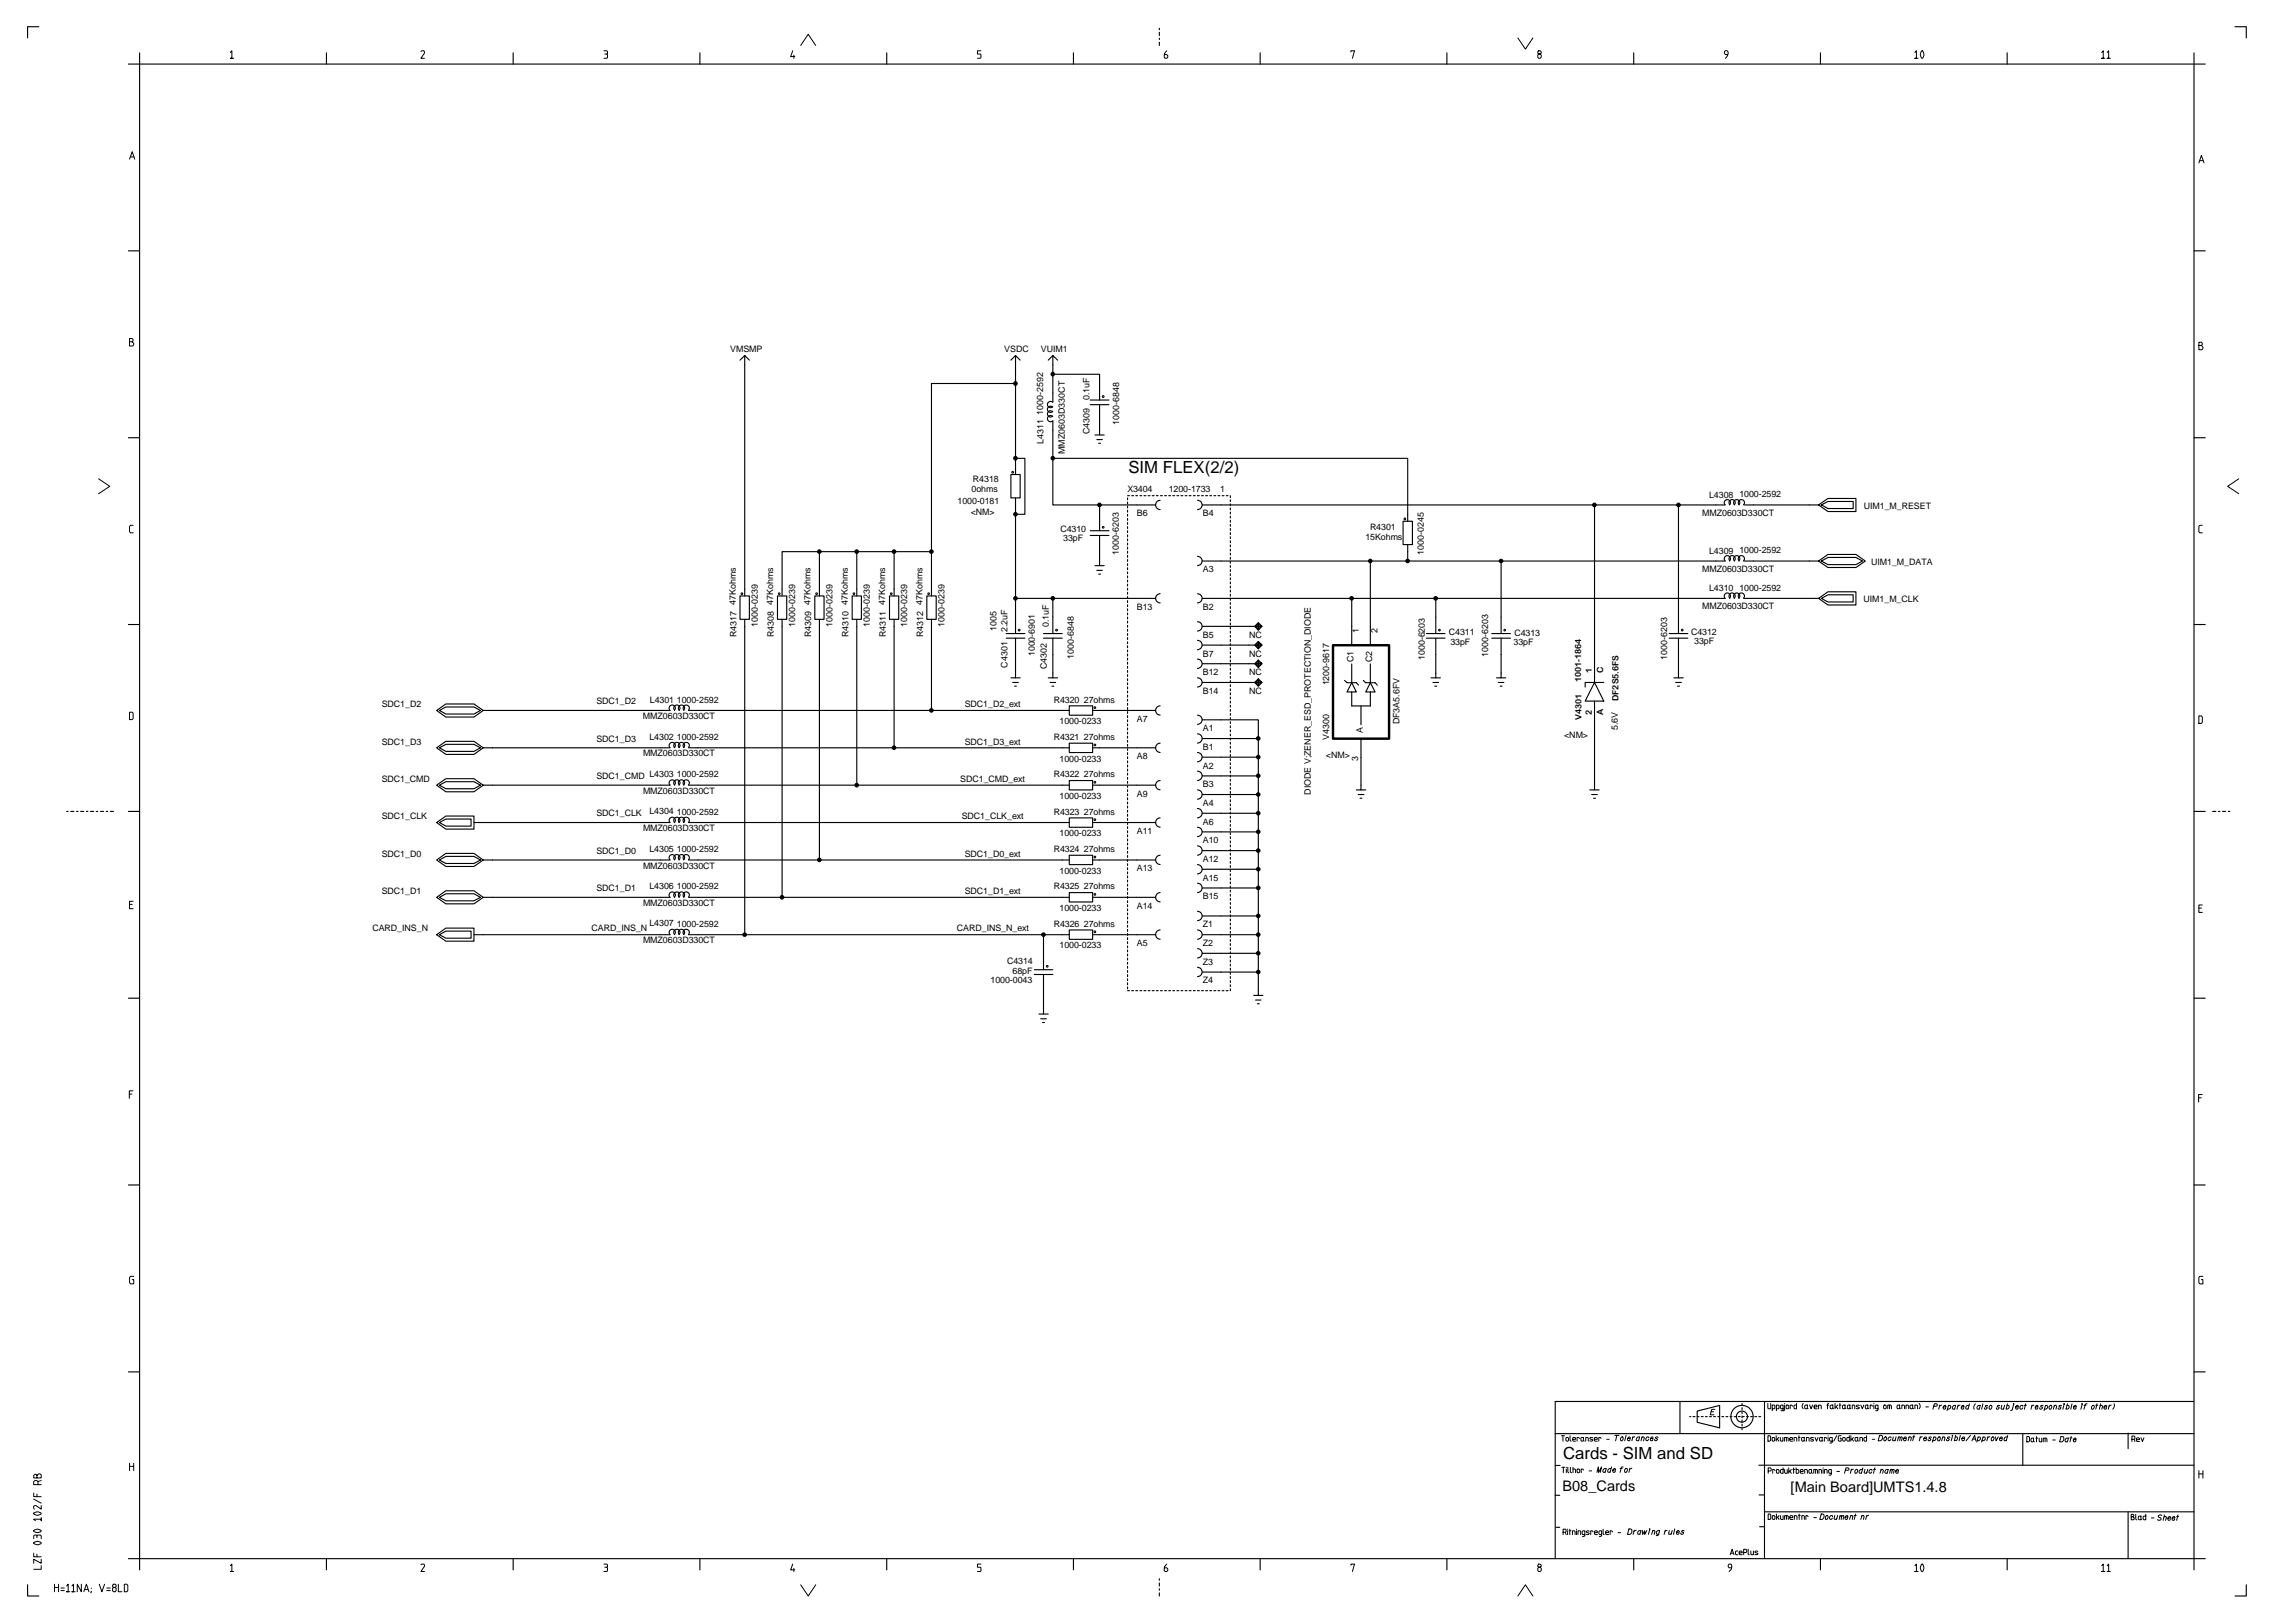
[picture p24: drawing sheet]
<svg xmlns="http://www.w3.org/2000/svg" width="420mm" height="297mm" viewBox="0 0 420 297" stroke-linecap="round" stroke-linejoin="round" font-family="sans-serif">
<defs><g id="words">
<g font-size="3.1">
<text x="206.6" y="86.6">SIM FLEX(2/2)</text>
<text x="286.2" y="267.1">Cards - SIM and SD</text>
</g>
<g font-size="2.7">
<text x="286.1" y="272.8">B08_Cards</text>
<text x="327.8" y="273">[Main Board]UMTS1.4.8</text>
</g>
<g font-size="1.6">
<text x="133.7" y="64.3">VMSMP</text>
<text x="183.9" y="64.5">VSDC</text>
<text x="190.6" y="64.3">VUIM1</text>
<text x="191" y="75.9" transform="rotate(-90 191 75.9)">1000-2592</text>
<text x="199.5" y="73.2" transform="rotate(-90 199.5 73.2)">0.1uF</text>
<text x="204.9" y="77.8" transform="rotate(-90 204.9 77.8)">1000-6848</text>
<text x="191" y="81.3" transform="rotate(-90 191 81.3)">L4311</text>
<text x="194.9" y="83.1" transform="rotate(-90 194.9 83.1)">MMZ0603D330CT</text>
<text x="199.5" y="79.5" transform="rotate(-90 199.5 79.5)">C4309</text>
<text x="178.1" y="88.2">R4318</text>
<text x="175.3" y="92.2">1000-0181</text>
<text x="177.7" y="94.2">&lt;NM&gt;</text>
<text x="177.9" y="90.1">0ohms</text>
<text x="206.4" y="90.1">X3404</text>
<text x="208.1" y="94.5">B6</text>
<text x="214" y="90.1">1200-1733</text>
<text x="220.2" y="94.5">B4</text>
<text x="223.4" y="90">1</text>
<text x="311.6" y="94.4">MMZ0603D330CT</text>
<text x="312.9" y="91.1">L4308</text>
<text x="318.4" y="91">1000-2592</text>
<text x="341.2" y="93.2">UIM1_M_RESET</text>
<text x="194.1" y="97.4">C4310</text>
<text x="194.6" y="99">33pF</text>
<text x="204.9" y="101.5" transform="rotate(-90 204.9 101.5)">1000-6203</text>
<text x="250" y="98.7">15Kohms</text>
<text x="250.8" y="97">R4301</text>
<text x="260.7" y="101.5" transform="rotate(-90 260.7 101.5)">1000-0245</text>
<text x="312.9" y="101.3">L4309</text>
<text x="318.4" y="101.2">1000-2592</text>
<text x="220.2" y="104.8">A3</text>
<text x="311.6" y="104.7">MMZ0603D330CT</text>
<text x="342.6" y="103.4">UIM1_M_DATA</text>
<text x="134.7" y="110.7" transform="rotate(-90 134.7 110.7)">47Kohms</text>
<text x="141.5" y="110.7" transform="rotate(-90 141.5 110.7)">47Kohms</text>
<text x="148.4" y="110.7" transform="rotate(-90 148.4 110.7)">47Kohms</text>
<text x="155.2" y="110.7" transform="rotate(-90 155.2 110.7)">47Kohms</text>
<text x="162.1" y="110.7" transform="rotate(-90 162.1 110.7)">47Kohms</text>
<text x="168.9" y="110.7" transform="rotate(-90 168.9 110.7)">47Kohms</text>
<text x="208.1" y="111.6">B13</text>
<text x="220.2" y="111.6">B2</text>
<text x="311.6" y="111.5">MMZ0603D330CT</text>
<text x="312.9" y="108.2">L4310</text>
<text x="318.4" y="108.1">1000-2592</text>
<text x="341.2" y="110.2">UIM1_M_CLK</text>
<text x="134.8" y="116.7" transform="rotate(-90 134.8 116.7)">R4317</text>
<text x="138.7" y="114.8" transform="rotate(-90 138.7 114.8)">1000-0239</text>
<text x="141.7" y="116.7" transform="rotate(-90 141.7 116.7)">R4308</text>
<text x="145.6" y="114.8" transform="rotate(-90 145.6 114.8)">1000-0239</text>
<text x="148.5" y="116.7" transform="rotate(-90 148.5 116.7)">R4309</text>
<text x="152.4" y="114.8" transform="rotate(-90 152.4 114.8)">1000-0239</text>
<text x="155.4" y="116.7" transform="rotate(-90 155.4 116.7)">R4310</text>
<text x="159.2" y="114.8" transform="rotate(-90 159.2 114.8)">1000-0239</text>
<text x="162.2" y="116.7" transform="rotate(-90 162.2 116.7)">R4311</text>
<text x="166.1" y="114.8" transform="rotate(-90 166.1 114.8)">1000-0239</text>
<text x="169" y="116.7" transform="rotate(-90 169 116.7)">R4312</text>
<text x="172.9" y="114.8" transform="rotate(-90 172.9 114.8)">1000-0239</text>
<text x="182.4" y="115.5" transform="rotate(-90 182.4 115.5)">1005</text>
<text x="184.5" y="115.7" transform="rotate(-90 184.5 115.7)">2.2uF</text>
<text x="192" y="114.8" transform="rotate(-90 192 114.8)">0.1uF</text>
<text x="220.2" y="116.7">B5</text>
<text x="228.7" y="116.8">NC</text>
<text x="248.8" y="115.8" transform="rotate(-90 248.8 115.8)">1</text>
<text x="252.2" y="115.8" transform="rotate(-90 252.2 115.8)">2</text>
<text x="265.2" y="116.3">C4311</text>
<text x="265.5" y="118">33pF</text>
<text x="277.1" y="118.1">33pF</text>
<text x="277.3" y="116.4">C4313</text>
<text x="309.6" y="116.2">C4312</text>
<text x="310.2" y="117.9">33pF</text>
<text x="184.5" y="122.2" transform="rotate(-90 184.5 122.2)">C4301</text>
<text x="189.4" y="120.1" transform="rotate(-90 189.4 120.1)">1000-6901</text>
<text x="191.6" y="122.5" transform="rotate(-90 191.6 122.5)">C4302</text>
<text x="196.6" y="120.6" transform="rotate(-90 196.6 120.6)">1000-6848</text>
<text x="220.2" y="120.2">B7</text>
<text x="220.2" y="123.6">B12</text>
<text x="228.7" y="120.2">NC</text>
<text x="228.7" y="123.6">NC</text>
<text x="243.4" y="125.5" transform="rotate(-90 243.4 125.5)">1200-9617</text>
<text x="247.8" y="121.2" transform="rotate(-90 247.8 121.2)">C1</text>
<text x="251.2" y="121.2" transform="rotate(-90 251.2 121.2)">C2</text>
<text x="260.8" y="120.9" transform="rotate(-90 260.8 120.9)">1000-6203</text>
<text x="272.4" y="120.2" transform="rotate(-90 272.4 120.2)">1000-6203</text>
<text x="289.5" y="124.9" transform="rotate(-90 289.5 124.9)">1001-1864</text>
<text x="291.4" y="123.2" transform="rotate(-90 291.4 123.2)">1</text>
<text x="293.5" y="123.2" transform="rotate(-90 293.5 123.2)">C</text>
<text x="305.2" y="120.7" transform="rotate(-90 305.2 120.7)">1000-6203</text>
<text x="69.9" y="129.5">SDC1_D2</text>
<text x="109.2" y="128.9">SDC1_D2</text>
<text x="117.7" y="131.6">MMZ0603D330CT</text>
<text x="119" y="128.6">L4301</text>
<text x="123.9" y="128.6">1000-2592</text>
<text x="176.6" y="129.5">SDC1_D2_ext</text>
<text x="192.9" y="128.6">R4320</text>
<text x="198.4" y="128.6">27ohms</text>
<text x="220.2" y="127">B14</text>
<text x="228.7" y="127">NC</text>
<text x="289.5" y="131.7" transform="rotate(-90 289.5 131.7)">V4301</text>
<text x="291.4" y="130.9" transform="rotate(-90 291.4 130.9)">2</text>
<text x="293.5" y="130.9" transform="rotate(-90 293.5 130.9)">A</text>
<text x="296.3" y="128.3" transform="rotate(-90 296.3 128.3)">DF2S5.6FS</text>
<text x="69.9" y="136.3">SDC1_D3</text>
<text x="109.2" y="135.7">SDC1_D3</text>
<text x="118.9" y="135.4">L4302</text>
<text x="123.9" y="135.4">1000-2592</text>
<text x="176.6" y="136.3">SDC1_D3_ext</text>
<text x="192.9" y="135.4">R4321 27ohms</text>
<text x="194" y="132.6">1000-0233</text>
<text x="208.1" y="132.1">A7</text>
<text x="220.2" y="133.8">A1</text>
<text x="220.2" y="137.2">B1</text>
<text x="243.3" y="135.4" transform="rotate(-90 243.3 135.4)">V4300</text>
<text x="249.5" y="134.2" transform="rotate(-90 249.5 134.2)">A</text>
<text x="256.2" y="132.6" transform="rotate(-90 256.2 132.6)">DF3A5.6FV</text>
<text x="286.4" y="135.1">&lt;NM&gt;</text>
<text x="296.2" y="133.6" transform="rotate(-90 296.2 133.6)">5.6V</text>
<text x="69.9" y="143.1">SDC1_CMD</text>
<text x="109.2" y="142.6">SDC1_CMD L4303</text>
<text x="117.7" y="138.5">MMZ0603D330CT</text>
<text x="123.9" y="142.3">1000-2592</text>
<text x="175.8" y="143.1">SDC1_CMD_ext</text>
<text x="192.9" y="142.3">R4322</text>
<text x="194" y="139.4">1000-0233</text>
<text x="198.4" y="142.3">27ohms</text>
<text x="208.1" y="139">A8</text>
<text x="220.2" y="140.7">A2</text>
<text x="242.7" y="138.6">&lt;NM&gt;</text>
<text x="248.7" y="139.3" transform="rotate(-90 248.7 139.3)">3</text>
<text x="69.9" y="150">SDC1_CLK</text>
<text x="109.2" y="149.4">SDC1_CLK</text>
<text x="117.7" y="145.3">MMZ0603D330CT</text>
<text x="118.9" y="149.1">L4304</text>
<text x="123.9" y="149.1">1000-2592</text>
<text x="176.1" y="150">SDC1_CLK_ext</text>
<text x="192.9" y="149.1">R4323 27ohms</text>
<text x="194" y="146.2">1000-0233</text>
<text x="208.1" y="145.8">A9</text>
<text x="220.2" y="147.5">A4</text>
<text x="220.2" y="144.1">B3</text>
<text x="240" y="145.5" transform="rotate(-90 240 145.5)">DIODE V;ZENER_ESD_PROTECTION_DIODE</text>
<text x="117.7" y="152.1">MMZ0603D330CT</text>
<text x="118.9" y="155.9">L4305</text>
<text x="123.9" y="156">1000-2592</text>
<text x="192.9" y="156">R4324</text>
<text x="194" y="153.1">1000-0233</text>
<text x="198.4" y="156">27ohms</text>
<text x="208.1" y="152.6">A11</text>
<text x="220.2" y="150.9">A6</text>
<text x="220.2" y="154.3">A10</text>
<text x="69.9" y="156.8">SDC1_D0</text>
<text x="109.2" y="156.2">SDC1_D0</text>
<text x="117.7" y="159">MMZ0603D330CT</text>
<text x="176.6" y="156.8">SDC1_D0_ext</text>
<text x="194" y="159.9">1000-0233</text>
<text x="208.1" y="159.5">A13</text>
<text x="220.2" y="157.8">A12</text>
<text x="220.2" y="161.2">A15</text>
<text x="69.9" y="163.6">SDC1_D1</text>
<text x="109.2" y="163.1">SDC1_D1</text>
<text x="117.7" y="165.8">MMZ0603D330CT</text>
<text x="118.9" y="162.7">L4306</text>
<text x="123.9" y="162.8">1000-2592</text>
<text x="176.6" y="163.6">SDC1_D1_ext</text>
<text x="192.9" y="162.8">R4325 27ohms</text>
<text x="194" y="166.8">1000-0233</text>
<text x="208.1" y="166.3">A14</text>
<text x="220.2" y="164.6">B15</text>
<text x="68.2" y="170.5">CARD_INS_N</text>
<text x="108.3" y="170.5">CARD_INS_N</text>
<text x="117.7" y="172.6">MMZ0603D330CT</text>
<text x="118.9" y="169.6">L4307</text>
<text x="123.9" y="169.6">1000-2592</text>
<text x="175.2" y="170.5">CARD_INS_N_ext</text>
<text x="192.9" y="169.6">R4326</text>
<text x="194" y="173.6">1000-0233</text>
<text x="198.4" y="169.6">27ohms</text>
<text x="208.1" y="173.1">A5</text>
<text x="220.2" y="169.7">Z1</text>
<text x="220.2" y="173.1">Z2</text>
<text x="181.3" y="180">1000-0043</text>
<text x="184.4" y="176.4">C4314</text>
<text x="185.4" y="178.2">68pF</text>
<text x="220.2" y="176.6">Z3</text>
<text x="220.2" y="180">Z4</text>
</g>
</g></defs>
<g fill="none" stroke="#000" stroke-width=".2">
<path d="M7.1 4.9h-2.1v2M23.5 11.7h380.2M25.6 9.7v277.6M59.8 9.7v2M93.9 9.7v2M128.1 9.7v2M162.3 9.7v2M196.5 9.7v2M212.2 5.2v.2M212.2 5.9v.6M212.2 7v.2M212.2 7.7v.6"/>
<path d="M230.7 9.7v2M264.9 9.7v2M299.1 9.7v2M333.3 9.7v2M367.5 9.7v2M401.7 9.7v277.6M409.2 4.9h2v2M23.5 45.9h2.1M401.7 45.9h2M136.3 65.1l-.8 .8M137.2 65.9l-.9-.8v44M185.9 65.1l-.8 .8"/>
<path d="M185.9 70.2h-15.4v38.9M186.8 65.9l-.9-.8v21.7M192.7 76.2a.57 .57 0 0 0-.8 .1 .57 .57 0 0 0 0 .8 .57 .57 0 0 0 .9-.1v15.4h18.8M192.7 75.3a.57 .57 0 0 0-.8 .1 .57 .57 0 0 0 0 .8 .57 .57 0 0 0 .8 0M192.8 68.5h8.5v4.7M192.8 65.1l-.9 .8M193.6 65.9l-.8-.8v8.5a.58 .58 0 0 0-.9 0 .58 .58 0 0 0 0 .8 .58 .58 0 0 0 .8 0 .58 .58 0 0 0-.8 .1 .58 .58 0 0 0 0 .8 .58 .58 0 0 0 .8 0M199.6 73.2h3.4M199.6 74.1h3.4M201.3 74.1v5.5h-.8M201.3 79.6h.9M23.5 80.1h2.1"/>
<path d="M185.1 86.8h1.7v4.3h-1.7zM185.9 83.9h1.7v10.2h-1.7M185.9 91.1v24.9M192.8 83.9h64.9v11.5M199.6 97.1h3.4M199.6 98h3.4M200.8 80.5h1M201.1 81.1h.4M201.3 98v5.5h-.8M201.3 92.4v4.7M206.4 90.7h.4M206.4 91.1v.4"/>
<path d="M206.4 91.9v.3M206.4 92.6v.4M206.4 93.4v.3M206.4 94.1v.4M206.4 94.9v.3M206.4 95.6v.4M206.4 96.4v.3M206.4 97.1v.4M206.4 97.9v.3M206.4 98.6v.4M206.4 99.4v.3M207.2 90.7h.3"/>
<path d="M207.9 90.7h.4M208.7 90.7h.3M209.4 90.7h.4M210.2 90.7h.3M210.9 90.7h.4M211.7 90.7h.3M212.4 91.6a.85 .85 0 0 0-.8 .8 .85 .85 0 0 0 .8 .9M212.5 90.7h.3M213.2 90.7h.3M214 90.7h.3M214.7 90.7h.3M215.5 90.7h.3"/>
<path d="M216.2 90.7h.3M217 90.7h.3M217.7 90.7h.3M218.5 90.7h.3M219.2 90.7h.4M219.2 91.6a.85 .85 0 0 1 .9 .8 .85 .85 0 0 1-.9 .9M220 90.7h.3M220.1 92.4h95.7M220.7 90.7h.4M221.5 90.7h.3M222.2 90.7h.4M223 90.7h.3"/>
<path d="M223.7 90.7h.4M224.5 90.7h.3M225.2 90.7v.4M225.2 91.5v.3M225.2 92.2v.4M225.2 93v.3M225.2 93.7v.4M225.2 94.5v.3M225.2 95.2v.4M225.2 96v.3M225.2 96.7v.4M225.2 97.5v.3"/>
<path d="M225.2 98.2v.4M225.2 99v.3M225.2 99.7v.4M256.9 95.4h1.7v4.3h-1.7zM257.7 99.7v3M291.9 92.4v32.5M307.3 92.4v23.6M316.6 92.4a.56 .56 0 0 0 0-.8 .56 .56 0 0 0-.8 0 .56 .56 0 0 0 0 .8M317.5 92.4a.56 .56 0 0 0 0-.8 .56 .56 0 0 0-.8 0 .56 .56 0 0 0 0 .8M318.4 92.4a.56 .56 0 0 0-.1-.8 .56 .56 0 0 0-.8 0 .56 .56 0 0 0 0 .8M319.2 92.4a.56 .56 0 0 0 0-.8 .56 .56 0 0 0-.8 0 .56 .56 0 0 0 0 .8M319.3 92.4h13.6"/>
<path d="M332.9 92.4l1.8-1.2h5.1v2.4h-5.1zM333.4 92.4l1.3-.6h4.6v1.3h-4.6zM401.7 80.1h2M23.5 114.3h2.1M135.5 109.1h1.7v4.2h-1.7zM136.3 113.3v57.8M142.3 109.1h1.7v4.2h-1.7zM143.2 113.3v50.9M149.2 109.1h1.7v4.2h-1.7zM150 101v8.1M150 113.3v44.1M156 109.1h1.7v4.2h-1.7z"/>
<path d="M156.9 101v8.1M156.9 113.3v30.4M162.8 109.1h1.7v4.2h-1.7zM163.7 101v8.1M163.7 113.3v23.6M169.7 109.1h1.7v4.2h-1.7zM170.5 101h-27.3v8.1M170.5 113.3v16.7M184.2 116h3.4M184.2 116.8h3.4M185.9 116.8v7.3h-.8M185.9 109.5h25.7"/>
<path d="M191 116h3.5M191 116.8h3.5M192.8 116.8v7.3h-.9M192.8 109.5v6.5M200.8 104.4h1M201.1 105.1h.4M201.3 103.5h.9M206.4 100.1v.4M206.4 100.9v.3M206.4 101.6v.4M206.4 102.4v.3M206.4 103.2v.3"/>
<path d="M206.4 103.9v.3M206.4 104.7v.3M206.4 105.4v.3M206.4 106.2v.3M206.4 106.9v.4M206.4 107.7v.3M206.4 108.4v.4M206.4 109.2v.3M206.4 109.9v.4M206.4 110.7v.3M206.4 111.4v.4M206.4 112.2v.3"/>
<path d="M206.4 112.9v.4M206.4 113.7v.3M206.4 114.4v.4M206.4 115.2v.3M206.4 116v.3M206.4 116.7v.3M206.4 117.5v.3M206.4 118.2v.3M206.4 119v.3M206.4 119.7v.4M212.4 108.7a.84 .84 0 0 0-.8 .8 .84 .84 0 0 0 .8 .8M219.2 101.8a.84 .84 0 0 1 .9 .9 .84 .84 0 0 1-.9 .8"/>
<path d="M219.2 108.7a.84 .84 0 0 1 .9 .8 .84 .84 0 0 1-.9 .8M219.2 113.8a.85 .85 0 0 1 .9 .8 .85 .85 0 0 1-.9 .9M219.2 117.2a.85 .85 0 0 1 .9 .8 .85 .85 0 0 1-.9 .9M220.1 109.5h95.7M220.1 114.6h10.9M220.1 118.1h10.9M220.1 102.7h95.7M225.2 100.5v.3M225.2 101.2v.4M225.2 102v.3M225.2 102.7v.4M225.2 103.5v.3"/>
<path d="M225.2 104.2v.4M225.2 105v.3M225.2 105.7v.4M225.2 106.5v.3M225.2 107.3v.3M225.2 108v.4M225.2 108.8v.3M225.2 109.5v.4M225.2 110.3v.3M225.2 111v.4M225.2 111.8v.3M225.2 112.5v.4"/>
<path d="M225.2 113.3v.3M225.2 114v.4M225.2 114.8v.3M225.2 115.5v.4M225.2 116.3v.3M225.2 117v.4M225.2 117.8v.3M225.2 118.5v.4M225.2 119.3v.3M229.9 114.6l.5-.5 .5 .5-.5 .6zM229.9 118.1l.5-.5 .5 .5-.5 .5zM230.2 114.6l.2-.1 .1 .1-.1 .2z"/>
<path d="M230.2 118.1l.2-.2 .1 .2-.1 .1zM230.4 114v1.3M230.4 117.4v1.3M230.4 114l.6 .6-.6 .7-.7-.7zM230.4 117.4l.6 .7-.6 .6-.7-.6zM247.5 109.5v8.6M250.9 102.7v15.4M261.1 116h3.5M261.1 116.8h3.5M262.9 116.8v7.3h-.9M262.9 109.5v6.5M273.1 116h3.4"/>
<path d="M273.1 116.8h3.4M274.8 116.8v7.3h-.8M274.8 102.7v13.3M305.6 116h3.4M305.6 116.8h3.4M307.3 116.8v7.3h-.9M316.6 102.6a.57 .57 0 0 0 0-.8 .57 .57 0 0 0-.8 .1 .57 .57 0 0 0 0 .8M316.6 109.5a.57 .57 0 0 0 0-.8 .57 .57 0 0 0-.8 0 .57 .57 0 0 0 0 .8M317.5 102.6a.57 .57 0 0 0 0-.8 .57 .57 0 0 0-.8 .1 .57 .57 0 0 0 0 .8M317.5 109.5a.57 .57 0 0 0 0-.8 .57 .57 0 0 0-.8 0 .57 .57 0 0 0 0 .8M319.2 102.6a.57 .57 0 0 0 0-.8 .57 .57 0 0 0-.8 .1 .57 .57 0 0 0 0 .8 .58 .58 0 0 0 0-.9 .58 .58 0 0 0-.9 0 .58 .58 0 0 0 0 .9M319.2 109.5a.57 .57 0 0 0 0-.8 .57 .57 0 0 0-.8 0 .57 .57 0 0 0 0 .8 .58 .58 0 0 0 0-.8 .58 .58 0 0 0-.9 0 .58 .58 0 0 0 0 .8"/>
<path d="M319.3 109.5h13.6M319.3 102.7h13.6M332.9 102.7l1.8-1.2h5.1l1.7 1.2-1.7 1.2h-5.1zM332.9 109.5l1.8-1.2h5.1v2.4h-5.1zM333.4 102.7l1.3-.7h5.1l1.2 .7-1.2 .6h-5.1zM333.4 109.5l1.3-.6h4.6v1.3h-4.6zM401.7 114.3h2M79.9 130l1.7-1.2h5.2l1.7 1.2-1.7 1.2h-5.2zM79.9 136.9l1.7-1.2h5.2l1.7 1.2-1.7 1.2h-5.2zM80.4 130l1.2-.6h5.2l1.2 .6-1.2 .7h-5.2zM80.4 136.9l1.2-.7h5.2l1.2 .7-1.2 .6h-5.2zM88.5 130h34.2"/>
<path d="M123.5 136.8a.57 .57 0 0 0-.1-.8 .57 .57 0 0 0-.8 0 .57 .57 0 0 0 0 .8l-34.1 .1M124.3 130a.57 .57 0 0 0 0-.8 .57 .57 0 0 0-.8 0 .57 .57 0 0 0 0 .8 .58 .58 0 0 0 0-.8 .58 .58 0 0 0-.8 0 .58 .58 0 0 0-.1 .8M124.3 136.8a.57 .57 0 0 0 0-.8 .57 .57 0 0 0-.8 0 .57 .57 0 0 0 0 .8M125.2 130a.57 .57 0 0 0-.1-.8 .57 .57 0 0 0-.8 0 .57 .57 0 0 0 0 .8M125.2 136.8a.57 .57 0 0 0-.1-.8 .57 .57 0 0 0-.8 0 .57 .57 0 0 0 0 .8M126 130a.57 .57 0 0 0 0-.8 .57 .57 0 0 0-.8 0 .57 .57 0 0 0 0 .8M126 136.8a.57 .57 0 0 0 0-.8 .57 .57 0 0 0-.8 0 .57 .57 0 0 0 0 .8M126.1 130h69.7M126.1 136.9h69.7M185.4 124.9h1M185.7 125.6h.4M185.9 124.1h.9"/>
<path d="M192.2 124.9h1.1M192.6 125.6h.3M192.8 124.1h.8M195.8 129.2h4.2v1.7h-4.2zM195.8 136h4.2v1.7h-4.2zM200 130h11.6M200 136.9h11.6M206.4 120.5v.3M206.4 121.2v.4M206.4 122v.3M206.4 122.7v.4M206.4 123.5v.3"/>
<path d="M206.4 124.2v.4M206.4 125v.3M206.4 125.7v.4M206.4 126.5v.3M206.4 127.2v.4M206.4 128v.3M206.4 128.7v.4M206.4 129.5v.3M206.4 130.2v.4M206.4 131v.3M206.4 131.7v.4M206.4 132.5v.3"/>
<path d="M206.4 133.2v.4M206.4 134v.3M206.4 134.7v.4M206.4 135.5v.3M206.4 136.2v.4M206.4 137v.4M206.4 137.8v.3M206.4 138.5v.4M206.4 139.3v.3M212.4 129.2a.85 .85 0 0 0-.8 .8 .85 .85 0 0 0 .8 .9M212.4 136a.85 .85 0 0 0-.8 .9 .85 .85 0 0 0 .8 .8M219.2 130.9a.84 .84 0 0 1 .9 .8 .84 .84 0 0 1-.9 .9"/>
<path d="M219.2 137.7a.84 .84 0 0 1 .9 .9 .84 .84 0 0 1-.9 .8M219.2 134.3a.85 .85 0 0 1 .9 .8 .85 .85 0 0 1-.9 .9M219.2 120.6a.85 .85 0 0 1 .9 .9 .85 .85 0 0 1-.9 .8M219.2 124.1a.84 .84 0 0 1 .9 .8 .84 .84 0 0 1-.9 .8M220.1 131.7h10.3v50.5h-.9M220.1 135.2h10.3M220.1 138.6h10.3M220.1 121.5h10.9M220.1 124.9h10.9M225.2 120.1v.3M225.2 120.8v.3M225.2 121.6v.3"/>
<path d="M225.2 122.3v.3M225.2 123.1v.3M225.2 123.8v.3M225.2 124.6v.3M225.2 125.3v.3M225.2 126.1v.3M225.2 126.8v.4M225.2 127.6v.3M225.2 128.3v.4M225.2 129.1v.3M225.2 129.8v.4M225.2 130.6v.3"/>
<path d="M225.2 131.3v.4M225.2 132.1v.3M225.2 132.8v.4M225.2 133.6v.3M225.2 134.3v.4M225.2 135.1v.3M225.2 135.8v.4M225.2 136.6v.3M225.2 137.4v.3M225.2 138.1v.4M225.2 138.9v.3M225.2 139.6v.4"/>
<path d="M229.9 121.5l.5-.5 .5 .5-.5 .5zM229.9 124.9l.5-.5 .5 .5-.5 .5zM230.2 121.5l.2-.2 .1 .2-.1 .1zM230.2 124.9l.2-.2 .1 .2-.1 .2zM230.4 120.8v1.4M230.4 124.2v1.4M230.4 120.8l.6 .7-.6 .7-.7-.7zM230.4 124.2l.6 .7-.6 .7-.7-.7zM246.2 124.5l.4 .4h1.7l.4 .5M247.5 124.9l.8 1.7h-1.7zM247.5 121.5v3.4M247.5 126.6v2.6h3.4v-2.6"/>
<path d="M249.2 135.2v9.4h-.9M249.2 129.2v3.4M249.6 124.5l.4 .4h1.7l.4 .5M250.9 124.9l.8 1.7h-1.7zM250.9 121.5v3.4M262.3 124.9h1.1M262.7 125.6h.3M262.9 124.1h.8M274.3 124.9h1M274.6 125.6h.4M274.8 124.1h.9M291.9 124.9l1.7 3.4h-3.4z"/>
<path d="M291.9 128.3v16.3h-.8M293.6 124.9h-3.4v.9M306.8 124.9h1M307.1 125.6h.4M307.3 124.1h.9M12.2 148.5h.3M12.9 148.5h.6M14 148.5h.3M14.8 148.5h.5M15.8 148.5h.3M16.6 148.5h.6M17.6 148.5h.3"/>
<path d="M18.4 148.5h.6M19.4 148.5h.3M20.2 148.5h.6M23.5 148.5h2.1M79.9 150.5l1.7-1.1h5.2v2.3h-5.2zM79.9 143.7l1.7-1.2h5.2l1.7 1.2-1.7 1.2h-5.2zM79.9 157.4l1.7-1.2h5.2l1.7 1.2-1.7 1.2h-5.2zM80.4 150.5l1.2-.6h4.6v1.3h-4.6zM80.4 143.7l1.2-.6h5.2l1.2 .6-1.2 .7h-5.2zM80.4 157.4l1.2-.7h5.2l1.2 .7-1.2 .6h-5.2zM88.5 143.7h34.2M88.5 157.4h34.2"/>
<path d="M124.3 143.7a.56 .56 0 0 0 0-.8 .56 .56 0 0 0-.8 0 .56 .56 0 0 0 0 .8 .57 .57 0 0 0 0-.8 .57 .57 0 0 0-.8 0 .57 .57 0 0 0-.1 .8M124.3 150.5a.57 .57 0 0 0 0-.8 .57 .57 0 0 0-.8 0 .57 .57 0 0 0 0 .8 .58 .58 0 0 0 0-.8 .58 .58 0 0 0-.8 0 .58 .58 0 0 0-.1 .8h-35.8M124.3 157.4a.57 .57 0 0 0 0-.8 .57 .57 0 0 0-.8 0 .57 .57 0 0 0 0 .8 .58 .58 0 0 0 0-.8 .58 .58 0 0 0-.8 0 .58 .58 0 0 0-.1 .8M125.2 143.7a.56 .56 0 0 0-.1-.8 .56 .56 0 0 0-.8 0 .56 .56 0 0 0 0 .8M125.2 150.5a.57 .57 0 0 0-.1-.8 .57 .57 0 0 0-.8 0 .57 .57 0 0 0 0 .8M125.2 157.4a.57 .57 0 0 0-.1-.8 .57 .57 0 0 0-.8 0 .57 .57 0 0 0 0 .8M126 143.7a.56 .56 0 0 0 0-.8 .56 .56 0 0 0-.8 0 .56 .56 0 0 0 0 .8M126 150.5a.57 .57 0 0 0 0-.8 .57 .57 0 0 0-.8 0 .57 .57 0 0 0 0 .8M126 157.4a.57 .57 0 0 0 0-.8 .57 .57 0 0 0-.8 0 .57 .57 0 0 0 0 .8M126.1 143.7h69.7M126.1 150.5h69.7M126.1 157.4h69.7"/>
<path d="M195.8 142.9h4.2v1.7h-4.2zM195.8 149.7h4.2v1.7h-4.2zM195.8 156.5h4.2v1.7h-4.2zM200 143.7h11.6M200 150.5h11.6M200 157.4h11.6M206.4 140v.4M206.4 140.8v.3M206.4 141.5v.4M206.4 142.3v.3M206.4 143v.4M206.4 143.8v.3"/>
<path d="M206.4 144.5v.4M206.4 145.3v.3M206.4 146v.4M206.4 146.8v.3M206.4 147.5v.4M206.4 148.3v.3M206.4 149v.4M206.4 149.8v.3M206.4 150.5v.4M206.4 151.3v.3M206.4 152.1v.3M206.4 152.8v.3"/>
<path d="M206.4 153.6v.3M206.4 154.3v.3M206.4 155.1v.3M206.4 155.8v.3M206.4 156.6v.3M206.4 157.3v.3M206.4 158.1v.3M206.4 158.8v.4M206.4 159.6v.3M212.4 142.9a.85 .85 0 0 0-.8 .8 .85 .85 0 0 0 .8 .8M212.4 149.7a.85 .85 0 0 0-.8 .8 .85 .85 0 0 0 .8 .9M212.4 156.5a.85 .85 0 0 0-.8 .9 .85 .85 0 0 0 .8 .8"/>
<path d="M219.2 144.6a.85 .85 0 0 1 .9 .8 .85 .85 0 0 1-.9 .9M219.2 148a.85 .85 0 0 1 .9 .8 .85 .85 0 0 1-.9 .9M219.2 151.4a.85 .85 0 0 1 .9 .9 .85 .85 0 0 1-.9 .8M219.2 154.8a.85 .85 0 0 1 .9 .9 .85 .85 0 0 1-.9 .8M219.2 158.2a.85 .85 0 0 1 .9 .9 .85 .85 0 0 1-.9 .8M219.2 141.1a.85 .85 0 0 1 .9 .9 .85 .85 0 0 1-.9 .8M220.1 142h10.3M220.1 145.4h10.3M220.1 148.8h10.3M220.1 152.3h10.3M220.1 155.7h10.3M220.1 159.1h10.3"/>
<path d="M225.2 140.4v.3M225.2 141.1v.4M225.2 141.9v.3M225.2 142.6v.4M225.2 143.4v.3M225.2 144.1v.4M225.2 144.9v.3M225.2 145.6v.4M225.2 146.4v.3M225.2 147.1v.4M225.2 147.9v.3M225.2 148.6v.4"/>
<path d="M225.2 149.4v.3M225.2 150.1v.4M225.2 150.9v.3M225.2 151.6v.4M225.2 152.4v.3M225.2 153.1v.4M225.2 153.9v.3M225.2 154.6v.4M225.2 155.4v.3M225.2 156.1v.4M225.2 156.9v.3M225.2 157.6v.4"/>
<path d="M225.2 158.4v.3M225.2 159.2v.3M225.2 159.9v.4M248.7 145.4h1M249 146.1h.3M249.2 144.6h.8M291.4 145.4h1M291.7 146.1h.4M291.9 144.6h.9M401.7 148.5h2M405.1 148.5h.6M406.1 148.5h.3"/>
<path d="M406.9 148.5h.6M408 148.5h.2M79.9 171.1l1.7-1.2h5.2v2.4h-5.2zM79.9 164.2l1.7-1.2h5.2l1.7 1.2-1.7 1.2h-5.2zM80.4 171.1l1.2-.7h4.6v1.3h-4.6zM80.4 164.2l1.2-.6h5.2l1.2 .6-1.2 .7h-5.2zM86.8 171.1h35.9M123.5 164.2a.57 .57 0 0 0-.1-.8 .57 .57 0 0 0-.8 0 .57 .57 0 0 0 0 .8h-34.1M124.3 164.2a.57 .57 0 0 0 0-.8 .57 .57 0 0 0-.8 0 .57 .57 0 0 0 0 .8M124.3 171a.57 .57 0 0 0 0-.8 .57 .57 0 0 0-.8 0 .57 .57 0 0 0 0 .8 .58 .58 0 0 0 0-.8 .58 .58 0 0 0-.8 0 .58 .58 0 0 0-.1 .8M125.2 164.2a.57 .57 0 0 0-.1-.8 .57 .57 0 0 0-.8 0 .57 .57 0 0 0 0 .8M125.2 171a.57 .57 0 0 0-.1-.8 .57 .57 0 0 0-.8 0 .57 .57 0 0 0 0 .8"/>
<path d="M126 164.2a.57 .57 0 0 0 0-.8 .57 .57 0 0 0-.8 0 .57 .57 0 0 0 0 .8M126 171a.57 .57 0 0 0 0-.8 .57 .57 0 0 0-.8 0 .57 .57 0 0 0 0 .8M126.1 164.2h69.7M126.1 171.1h69.7M189.3 177.5h3.5M189.3 178.4h3.5M191 178.4v7.2h-.8M191 171.1v6.4M195.8 163.4h4.2v1.7h-4.2zM195.8 170.2h4.2v1.7h-4.2zM200 164.2h11.6M200 171.1h11.6"/>
<path d="M206.4 160.3v.4M206.4 161.1v.3M206.4 161.8v.4M206.4 162.6v.3M206.4 163.3v.4M206.4 164.1v.3M206.4 164.8v.4M206.4 165.6v.3M206.4 166.3v.4M206.4 167.1v.3M206.4 167.9v.3M206.4 168.6v.4"/>
<path d="M206.4 169.4v.3M206.4 170.1v.4M206.4 170.9v.3M206.4 171.6v.4M206.4 172.4v.3M206.4 173.1v.4M206.4 173.9v.3M206.4 174.6v.4M206.4 175.4v.3M206.4 176.1v.4M206.4 176.9v.3M206.4 177.6v.4"/>
<path d="M206.4 178.4v.3M206.4 179.1v.4M206.4 179.9v.3M212.4 170.2a.85 .85 0 0 0-.8 .8 .85 .85 0 0 0 .8 .9M212.4 163.4a.85 .85 0 0 0-.8 .8 .85 .85 0 0 0 .8 .9M219.2 161.6a.85 .85 0 0 1 .9 .9 .85 .85 0 0 1-.9 .8M219.2 166.8a.85 .85 0 0 1 .9 .8 .85 .85 0 0 1-.9 .9M219.2 170.2a.85 .85 0 0 1 .9 .8 .85 .85 0 0 1-.9 .9M219.2 173.6a.85 .85 0 0 1 .9 .9 .85 .85 0 0 1-.9 .8M219.2 177a.85 .85 0 0 1 .9 .9 .85 .85 0 0 1-.9 .8M220.1 162.5h10.3M220.1 167.6h10.3"/>
<path d="M220.1 171.1h10.3M220.1 174.5h10.3M220.1 177.9h10.3M225.2 160.7v.3M225.2 161.4v.4M225.2 162.2v.3M225.2 162.9v.4M225.2 163.7v.3M225.2 164.4v.4M225.2 165.2v.3M225.2 165.9v.4M225.2 166.7v.3"/>
<path d="M225.2 167.4v.4M225.2 168.2v.3M225.2 169v.3M225.2 169.7v.3M225.2 170.5v.3M225.2 171.2v.3M225.2 172v.3M225.2 172.7v.3M225.2 173.5v.3M225.2 174.2v.3M225.2 175v.3M225.2 175.7v.4"/>
<path d="M225.2 176.5v.3M225.2 177.2v.4M225.2 178v.3M225.2 178.7v.4M225.2 179.5v.3M23.5 182.7h2.1M190.5 186.5h1.1M190.9 187.1h.3M191 185.6h.9M206.4 181.3h.4M206.4 180.6v.4M207.2 181.3h.3"/>
<path d="M207.9 181.3h.4M208.7 181.3h.3M209.4 181.3h.4M210.2 181.3h.3M210.9 181.3h.4M211.7 181.3h.3M212.5 181.3h.3M213.2 181.3h.3M214 181.3h.3M214.7 181.3h.3M215.5 181.3h.3M216.2 181.3h.3"/>
<path d="M217 181.3h.3M217.7 181.3h.3M218.5 181.3h.3M219.2 181.3h.4M220 181.3h.3M220.7 181.3h.4M221.5 181.3h.3M222.2 181.3h.4M223 181.3h.3M223.7 181.3h.4M224.5 181.3h.3M225.2 180.2v.4"/>
<path d="M225.2 181v.3M229.9 183h1M230.2 183.7h.3M230.4 182.2h.8M401.7 182.7h2M23.5 216.9h2.1M401.7 216.9h2M23.5 251.1h2.1M284.7 256.5h116.9M284.7 256.5v28.8M307.6 256.5v5.8M309.3 259.3h.3"/>
<path d="M310 259.3h.3M310.7 259.3h.4M310.7 258.3l4.1-1.1v4.1l-4.1-1zM311.5 259.3h.3M312.2 259.3h.4M313 259.3h.3M313.7 259.3h.4M314.5 259.3h.3M315.2 259.3h.4M316 259.3h.3M316.7 259.3h.4M317.5 259.3h.3"/>
<path d="M318.2 259.3h.4M318.9 256.9v.3M318.9 257.6v.4M318.9 258.4v.3M318.9 259.1v.4M318.9 259.9v.3M319 259.3h.3M319.7 259.3h.4M320.5 259.3h.3M321.3 259.3h.3M322 259.3h.3M323 256.5v28.8"/>
<path d="M401.7 251.1h2M284.7 273.7h.8M284.7 262.4h117M284.7 268.2h.9M284.9 279.5h.6M318.9 260.6v.4M318.9 261.4v.3M322 268.2h.9M322 273.6h.9M322.1 279.4h.8M323 276.7h78.7M323 268.2h78.7"/>
<path d="M370.3 262.4v5.8M389.6 262.3v2.8M389.6 276.7v8.6M5 290v2.1h2.1M23.5 285.3h380.2M59.8 285.3v2M93.9 285.3v2M128.1 285.3v2M162.3 285.3v2M196.5 285.3v2M212.2 288.9v.3M212.2 289.7v.6"/>
<path d="M212.2 290.8v.2M212.2 291.5v.6M230.7 285.3v2M264.9 285.3v2M299.1 285.3v2M333.3 285.3v2M367.5 285.3v2M411.2 290v2.1h-2"/>
<circle cx="318.9" cy="259.3" r="1.02"/>
<circle cx="318.9" cy="259.3" r="2.04"/>
</g>
<g fill="#000" stroke="#000" stroke-width=".18">
<circle cx="185.9" cy="70.2" r=".34"/>
<circle cx="192.7" cy="68.5" r=".34"/>
<circle cx="185.9" cy="83.9" r=".34"/>
<circle cx="185.9" cy="94.1" r=".33"/>
<circle cx="192.7" cy="83.9" r=".34"/>
<circle cx="201.3" cy="92.4" r=".34"/>
<circle cx="291.9" cy="92.4" r=".34"/>
<circle cx="307.3" cy="92.4" r=".34"/>
<circle cx="150" cy="101" r=".33"/>
<circle cx="156.8" cy="101" r=".33"/>
<circle cx="163.7" cy="101" r=".33"/>
<circle cx="170.5" cy="101" r=".33"/>
<circle cx="185.9" cy="109.5" r=".33"/>
<circle cx="192.7" cy="109.5" r=".33"/>
<circle cx="247.5" cy="109.5" r=".33"/>
<circle cx="250.9" cy="102.7" r=".33"/>
<circle cx="257.7" cy="102.7" r=".33"/>
<circle cx="262.8" cy="109.5" r=".33"/>
<circle cx="274.8" cy="102.7" r=".33"/>
<circle cx="163.7" cy="136.9" r=".33"/>
<circle cx="170.5" cy="130" r=".33"/>
<circle cx="230.3" cy="135.1" r=".34"/>
<circle cx="230.4" cy="138.6" r=".33"/>
<circle cx="150" cy="157.4" r=".34"/>
<circle cx="156.8" cy="143.7" r=".34"/>
<circle cx="230.3" cy="142" r=".34"/>
<circle cx="230.4" cy="145.4" r=".33"/>
<circle cx="230.4" cy="148.8" r=".33"/>
<circle cx="230.4" cy="152.2" r=".33"/>
<circle cx="230.4" cy="159.1" r=".33"/>
<circle cx="230.4" cy="155.7" r=".33"/>
<circle cx="136.3" cy="171.1" r=".33"/>
<circle cx="143.2" cy="164.2" r=".34"/>
<circle cx="191" cy="171.1" r=".33"/>
<circle cx="230.4" cy="162.5" r=".33"/>
<circle cx="230.4" cy="177.9" r=".33"/>
<circle cx="230.4" cy="171.1" r=".33"/>
<circle cx="230.4" cy="167.6" r=".33"/>
<circle cx="230.4" cy="174.5" r=".33"/>
</g>
<g fill="none" stroke="#000" stroke-width=".18">
<path d="M42.2 9.6l.2-.3v1.4h-.2h.6M77.1 9.4l.4-.1 .2 .2v.2l-.6 1h.6M110.6 9.3l.6 .1v.3l-.1 .2M110.7 9.9h.5v.6l-.1 .2h-.5M145.1 9.3l-.4 1.1h.8M145.3 10.1v.6M146.6 8.3l1.4-2 1.3 2M179.6 9.3h-.6v.6h.4l.2 .2v.5l-.6 .1M213.6 9.3a.97 .97 0 0 0-.3 1.4h.3l.2-.2v-.3l-.2-.2h-.4M247.3 9.5v-.2h.7l-.4 1.4M277.9 6.9l1.4 2.1 1.3-2.1M281.7 9.3l-.2 .4 .2 .2h.3l.2 .2v.4l-.2 .2h-.3l-.2-.2v-.4l.2-.2h.3l.2-.4-.2-.2z"/>
<path d="M316.3 10h-.4l-.2-.4 .1-.2 .4-.1 .2 .2v.4l-.5 .8M350.6 9.6l.2-.3v1.4h-.2h.6M351.7 9.4l.2-.1a.99 .99 0 0 1 0 1.4h-.1a1.01 1.01 0 0 1-.1-1.3zM384.8 9.6l.3-.3v1.4h-.3h.5M385.8 9.6l.2-.3v1.4h-.2h.5M23.7 29.1l.5-1.3 .5 1.3M23.9 28.7h.6M402.6 29.8l.4-1.4 .5 1.4M402.7 29.4h.6M23.7 62.5h.5l.2-.1-.2-.4h-.5v1.3h.6l.2-.2v-.3l-.3-.3M201.9 72.5h.2v.2h-.2zM402.6 63.2h.4l.2-.1-.2-.5h-.4v1.4h.5l.2-.5-.3-.3"/>
<path d="M18 87.6l2.1 1.4-2.1 1.4M24.4 96.1h-.5l-.2 .3v.9l.2 .2h.5M185.3 86.3h.2v.2h-.2zM201.9 96.4h.2v.2h-.2zM257.1 94.9h.2v.2h-.2zM403.2 96.1h-.5l-.1 .3v.9l.1 .2h.5M409.9 87.6l-2.1 1.4 2.1 1.4M135.7 108.5h.2v.3h-.2zM142.5 108.5h.3v.3h-.3zM149.4 108.5h.2v.3h-.2zM156.2 108.5h.2v.3h-.2zM163.1 108.5h.2v.3h-.2z"/>
<path d="M169.9 108.5h.2v.3h-.2zM186.5 115.2h.2v.2h-.2zM193.3 115.2h.2v.2h-.2zM263.4 115.2h.2v.2h-.2zM275.4 115.2h.2v.2h-.2zM307.9 115.2h.2v.2h-.2zM23.7 130.3h.5l.2 .2v1l-.2 .2h-.5zM200.3 129.4h.3v.2h-.3zM200.3 136.2h.3v.3h-.3zM402.6 131h.4l.2 .2v1l-.2 .2h-.4zM200.3 143.1h.3v.2h-.3zM200.3 149.9h.3v.2h-.3z"/>
<path d="M200.3 156.7h.3v.3h-.3zM23.7 165.5h.5M24.4 165h-.7v1.3h.7M191.6 176.7h.2v.3h-.2zM200.3 163.6h.3v.2h-.3zM200.3 170.4h.3v.3h-.3zM402.6 166.2h.4M403.2 165.6h-.6v1.4h.6M24.3 199.6h-.6v1.4M23.7 200.2h.5M402.5 200.9h.5M403.2 200.3h-.7v1.4"/>
<path d="M24.5 233.6h-.6l-.2 .2v1l.2 .2h.6v-.8h-.3M403.3 233.6h-.6l-.1 .2v1l.1 .2h.6v-.8h-.3M313.3 258.4h.4M314 257.9h-.6l-.3 1h.7M323.6 256.9v.8l.2 .1 .4-.1v-.8M324.5 257.8l.4-.1-.1-.5h-.3v1M325.2 257.8l.5-.1v-.4l-.1-.1h-.4v1M326.4 257.8l-.4-.1v-.4l.1-.1h.3v.8l-.1 .2h-.3M326.7 257.2v.8l-.3 .2M326.7 256.9h.1M327.1 257.2l.4 .1v.4l-.2 .1-.3-.1zM328.2 257.4l-.2-.2h-.3v.6"/>
<path d="M328.9 256.9v.9h-.3l-.2-.1v-.4l.2-.1h.3M330.1 256.9l-.2 .4 .2 .5M330.4 257.3l.1-.1h.4v.5l-.1 .1-.4-.1zM330.9 257.7l.1 .1M331.3 257.2l.3 .6 .2-.6M332.1 257.5h.6l-.2-.3-.4 .1v.4l.6 .1M332.9 257.8v-.6h.4l.1 .1v.5M334.4 257.2h.4M334.8 256.9l-.2 .1v.8M335.1 257.3l.1-.1h.3v.5l-.3 .1-.1-.1zM335.5 257.7l.2 .1M335.9 256.9v.9"/>
<path d="M336.2 257.4l.2 .4M336.4 257.2l-.5 .4M336.7 257.2h.3M336.8 256.9v.9M337.4 257.2h.4v.5l-.1 .1-.4-.1zM337.8 257.7l.1 .1M338.3 257.2h.4v.5l-.2 .1-.3-.1zM338.7 257.7l.1 .1M339.1 257.8v-.6h.3l.2 .1v.5M340.4 257.2h-.3l-.3 .1 .5 .3v.2h-.5M340.7 257.2l.2 .6 .3-.6M341.6 257.2h.4v.5l-.2 .1-.3-.1z"/>
<path d="M342 257.7l.1 .1M342.8 257.4l-.1-.2h-.3v.6M343.1 256.9h.1M343.1 257.2v.6M343.8 257.8l-.5-.1 .2-.5h.3v.8l-.4 .2M344.8 257.3l.4-.1 .1 .1v.4l-.3 .1-.2-.1zM345.6 257.8v-.6h.5l.2 .1v.5M345.9 257.2v.6M347.3 257.3l.1-.1h.4v.5l-.1 .1-.4-.1zM347.8 257.7l.1 .1M348.2 257.8v-.6h.3l.2 .1v.5M348.9 257.8v-.6h.4l.1 .1v.5"/>
<path d="M349.7 257.3l.1-.1h.4v.5l-.2 .1-.3-.1zM350.2 257.7l.1 .1M350.6 257.8v-.6h.3l.2 .1v.5M351.3 256.9a.68 .68 0 0 1 0 .9M352.6 257.5h.4M354 257.4h.5l.2-.1v-.3l-.6-.1-.2 1M355.1 257.2l-.2 .7M355.5 257.2l-.4 .2M355.7 257.5h.6l-.1-.2a.35 .35 0 0 0-.4 .2 .35 .35 0 0 0 .1 .4h.2l.1-.2M356.7 257.3l.2-.1 .3 .2a.48 .48 0 0 1-.6 .5l-.1-.1M356.7 257.2l-.2 .9M358 257.3a.38 .38 0 0 0-.5 .1 .38 .38 0 0 0 .1 .5l.3-.1"/>
<path d="M358 257.2l-.2 .7M358.5 257.2l-.2 .7M358.8 257.2l-.4 .2M359.1 257.5h.5l-.1-.2a.35 .35 0 0 0-.4 .2 .35 .35 0 0 0 .1 .4h.2l.1-.2M360.5 257.2a.46 .46 0 0 0-.6 .5l.2 .2 .2-.1M360.6 256.9l-.3 1M361.7 256.9a.85 .85 0 0 0-.3 1M362.5 257.3v-.1a.45 .45 0 0 0-.5 .2 .45 .45 0 0 0 0 .5l.4-.1M362.6 257.2l-.3 .7M363 256.9l-.2 1M363.9 257.3l-.2-.1-.2 .1v.2l.3 .2-.1 .2h-.4v-.2M364.3 257.3l.2-.1a.34 .34 0 0 1 .1 .4 .34 .34 0 0 1-.4 .2v-.4z"/>
<path d="M366.1 257.3l-.3-.1-.1 .1v.2l.3 .2-.1 .2h-.4v-.2M366.5 257.2l-.1 .7h.3l.1-.2M367 257.2l-.2 .7M367.4 257.2l.4 .1v.2l-.2 .4-.3-.1M367.5 256.9l-.2 1M368.6 257.2l-.2 .8-.3 .1M368.6 256.9l.1 .1zM369 257.5h.5v-.2a.35 .35 0 0 0-.4 .2 .35 .35 0 0 0 .1 .4h.2l.1-.2M370.3 257.4v-.2h-.2l-.3 .3 .1 .4h.2l.2-.2M370.6 257.2h.4M370.8 256.9l-.2 1M372 257.2l-.2 .7"/>
<path d="M372.4 257.2l-.4 .2M372.6 257.5h.5a.29 .29 0 0 0-.4-.2 .29 .29 0 0 0-.1 .4l.1 .2h.3l.1-.2M374 257.3l-.2-.1-.2 .1v.2l.3 .2-.1 .2h-.3l-.1-.2M374.4 257.3l.3-.1 .2 .2a.47 .47 0 0 1-.5 .5l-.1-.1M374.5 257.2l-.3 .9M375.3 257.3l.1-.1a.34 .34 0 0 1 .2 .4 .34 .34 0 0 1-.4 .2zM376.1 257.4l.1-.2h.2l.1 .2-.1 .5M376.1 257.2l-.2 .7M377.4 257.3l-.2-.1-.2 .1v.2l.3 .2-.1 .2h-.4v-.2M377.9 257.2l-.2 .7M377.9 256.9v.1zM378.4 257.2l.3 .1 .1 .2-.2 .4-.4-.1"/>
<path d="M378.5 256.9l-.3 1M379.3 256.9l-.2 1M379.6 257.5h.5v-.2a.35 .35 0 0 0-.5 .2 .35 .35 0 0 0 .1 .4h.3l.1-.2M381.1 256.9l.1 .1zM381.2 257.2l-.3 .7M381.5 257.2h.4M382.1 256.9h-.3l-.3 1M383.1 257.3l.1-.1a.33 .33 0 0 1 .2 .4 .33 .33 0 0 1-.5 .2zM383.7 257.2h.4M383.9 256.9l-.2 1M384.5 257.3l.3-.1 .1 .2-.1 .5M384.6 256.9l-.3 1"/>
<path d="M385.2 257.5h.5v-.2a.35 .35 0 0 0-.5 .2 .35 .35 0 0 0 .1 .4h.3l.1-.2M386.2 257.2l-.2 .7M386.5 257.2l-.4 .2M387 256.9l.1 .5-.3 .5M6.2 273.3v.6h1.3M6.2 274.4l1.3 .7M6.2 276.9a.91 .91 0 0 1 1.3 .2 .87 .87 0 0 1-1.3-.2zM6.8 270l.3-.3 .4 .2v.6h-1.3v-.5l.2-.2h.2l.2 .2v.5M6.8 273.4v.5M7 271.7v-.6l-.2-.1h-.4l-.2 .1v.6h1.3M7.5 275.5v.7l-.9-.7-.4 .2 .1 .5M7.5 277.7v.6v-.3h-1.3l.3 .3"/>
<path d="M7.5 271l-.5 .1M23.7 267.8v1.4M23.7 268.4h.8M24.5 267.8v1.4M285.9 262.8h.5M285.9 268.5h.6M286.1 262.8v1M286.2 268.5v1M286.7 263.2l.1-.1 .4 .1-.2 .6-.3-.2zM286.8 268.5v.1M286.8 268.9v.6M287 279.9h.1"/>
<path d="M287 268.5v.9l.2 .1M287.4 279.9v1M287.4 262.8v.8l.2 .2M287.5 268.5v.9l.2 .1M287.9 263.4h.5l-.1-.3-.4 .1v.4l.1 .2h.4M288 268.9l.4 .1v.5M288 268.5v1M288.6 279.9h.1M288.7 269l.2-.1 .3 .1v.4l-.1 .1-.4-.1zM289.1 263.3l-.1-.2h-.3v.7M289.4 263.2l.5-.1v.5l-.1 .2-.4-.2zM289.9 263.6l.1 .2"/>
<path d="M289.9 269l-.1-.1h-.3v.6M290.3 263.8v-.7l.5 .1v.6M290.9 269.2h.5M291.6 263.1h-.3l-.2 .1v.2l.5 .1-.2 .3-.3-.1M291.9 263.4h.5l-.1-.3-.4 .1v.4l.1 .2h.4M292.4 269.5l.2-1 .1 1 .5-1-.2 1M293.1 263.3l-.1-.2h-.3v.7M293.5 279.9v.8l.2 .2M294 268.8a.45 .45 0 0 0-.5 .1 .45 .45 0 0 0 0 .5h.4M294.1 268.8l-.2 .7M294.1 263.4h.5M294.9 268.8a.47 .47 0 0 0-.6 .5l.2 .2 .3-.1"/>
<path d="M295 268.5l-.2 1M295.3 269h.5l-.1-.1a.35 .35 0 0 0-.4 .1 .35 .35 0 0 0 .1 .5l.2-.1 .1-.2M295.6 262.7h.8M296 262.7l-.2 1M296.6 268.8h.4M296.8 263h.2a.34 .34 0 0 1 .1 .4 .34 .34 0 0 1-.4 .2zM297.2 268.5h-.3l-.3 1M297.6 268.8h.1a.34 .34 0 0 1 .2 .4 .34 .34 0 0 1-.5 .2v-.4zM297.7 262.7l-.3 1M298 263.3h.5a.3 .3 0 0 0-.4-.2 .3 .3 0 0 0-.1 .4l.1 .2h.2l.1-.3M298.2 279.8l.4 .1a.57 .57 0 0 1-.3 .9h-.3zM298.4 268.7l-.2 .8"/>
<path d="M298.8 268.7l-.5 .2M298.9 262.9l-.1 .8M299.3 262.9l-.4 .2M300.2 263a.38 .38 0 0 0-.5 .2 .38 .38 0 0 0 .1 .5l.2-.1M300.2 263l-.2 .7M300.6 263.1l.1-.1 .3 .1-.1 .6M300.6 263l-.2 .7M301.9 263.2l-.1-.2h-.2l-.3 .3 .1 .4h.2l.2-.3M302 279.8l.1 .1-.1 .1zM302.1 263.3h.6a.29 .29 0 0 0-.5-.2 .29 .29 0 0 0-.1 .4l.2 .2h.2l.1-.3M303.5 263.1l-.2-.1-.2 .1v.2l.3 .1-.1 .3h-.4v-.3M306.6 279.8l-.2 1"/>
<path d="M323.7 262.8h.3l.2 .1v.7l-.2 .2h-.3zM323.7 277.1l.5 .1v.7l-.1 .2h-.4zM323.7 269.2h.4l.2-.1v-.3l-.6-.2v1M324.4 263.2l.2-.1 .3 .1-.1 .6-.4-.2zM324.5 277.5l.1-.1 .3 .1-.1 .6-.3-.2zM324.9 269.2l-.1-.3h-.3v.7M325.2 262.8v1M325.2 277.1v1M325.3 268.9l.4 .2v.4l-.1 .1-.4-.1zM325.4 263.4l.3 .4M325.4 277.7l.3 .4M325.7 263.1l-.5 .4"/>
<path d="M325.7 277.4l-.5 .5M325.9 263.1v.5l.2 .2h.3v-.7M326 277.4v.5l.1 .2h.3v-.7M326.4 268.6v1h-.3l-.1-.1v-.4l.1-.2h.3M326.7 263.8v-.7h.5l.2 .1v.6M326.7 278.1v-.7h.6l.1 .1v.6M326.7 268.9v.6l.1 .1h.4v-.7M327 263.1v.7M327.1 277.4v.7M327.5 268.6v1M327.6 263.4h.6l-.1-.3-.5 .1v.4l.2 .2h.4M327.7 277.7h.5l-.1-.3-.4 .1v.4l.1 .2h.4"/>
<path d="M327.7 269.2l.2 .4M327.9 268.9l-.4 .5M328.2 268.9h.4M328.4 268.6v1M328.5 263.8v-.7l.4 .1v.6M328.5 278.1v-.7h.3l.2 .1v.6M328.8 268.6v1h.4l.1-.1v-.4l-.1-.2h-.4M329.2 263.1h.4M329.3 277.4h.3M329.3 262.8v1M329.4 277.1v1M329.6 269.3h.5l-.1-.4h-.3l-.1 .2v.4l.1 .1h.4"/>
<path d="M329.8 263.2l.5-.1v.5l-.1 .2-.4-.2zM329.9 278.1v-.7h.3l.1 .1v.6M330.3 263.6l.1 .2M330.4 269.6v-.7h.4l.1 .2v.5M330.7 263.8v-.7l.5 .1v.6M331 277.6l-.1-.2h-.3v.7M331.3 268.9h.3v.6l-.1 .1-.3-.1zM331.6 269.5l.2 .1M332 263.1h-.3l-.2 .1 .5 .3-.2 .3-.3-.1M332.1 269.6v-.7h.5l.1 .2v.5M332.1 277.7h.4M332.3 263.1l.3 .7 .2-.7"/>
<path d="M332.4 268.9v.7M333 269.6v-.7h.3l.2 .2v.5M333.1 263.2l.5-.1v.5l-.2 .2-.3-.2zM333.4 277.1l.5 .1a.63 .63 0 0 1-.1 .7 .63 .63 0 0 1-.6 .2zM333.6 263.6l.1 .2M333.8 268.6v.1M333.8 268.9v.7M334 269.6v-.7h.4l.1 .2v.5M334.3 277.4h.2a.34 .34 0 0 1 .2 .4 .34 .34 0 0 1-.5 .2zM334.4 263.3l-.1-.2h-.3v.7M334.7 262.8h.1M334.7 263.1v.7"/>
<path d="M335.3 269.6h-.4l-.1-.1v-.4l.1-.2h.4v.9l-.5 .2M335.4 263.8h-.3l-.1-.2v-.4l.1-.1h.3v.9l-.4 .1M335.5 277.6v-.2h-.3l-.2 .3 .1 .3 .1 .1 .3-.3M335.9 277.4l-.1 .6 .3 .1 .2-.2M336.3 262.8l-.6 1M336.3 269.3h.5M336.4 277.4l-.2 .7M336.8 277.6l.2-.2 .2 .1 .2-.1 .2 .1-.2 .6M336.9 277.4l-.2 .7M337.1 262.8h-.4l-.2 .1v.7l.2 .2h.4v-.6h-.2M337.2 277.5l-.1 .6M337.3 263.2l.2-.1 .3 .1v.4l-.1 .2-.4-.2z"/>
<path d="M337.8 277.7h.5v-.2a.35 .35 0 0 0-.5 .1 .35 .35 0 0 0 .1 .5l.3-.1 .1-.2M337.8 269.1h.5l.2-.1v-.2l-.5-.2-.3 1M338.6 262.8v1h-.4l-.1-.6 .5-.1M338.8 277.5l.1-.1h.2l.1 .1-.1 .6M338.8 277.4l-.2 .7M338.8 262.8v1M339 268.9l-.2 .7M339.1 263.4l.2 .4M339.3 268.9l-.4 .2M339.3 263.1l-.5 .4M339.5 277.4h.3M339.6 263.2l.5-.1v.5l-.2 .2-.3-.2z"/>
<path d="M339.7 277.1l-.2 1M339.7 269l.2-.1a.34 .34 0 0 1 .1 .5 .34 .34 0 0 1-.4 .1zM340.1 263.6l.1 .2M340.5 263.8v-.7l.5 .1v.6M340.8 277.5l.1-.1h.3l.1 .1-.1 .6M340.9 277.4l-.2 .7M340.9 268.9a.49 .49 0 0 0-.6 .6l.3 .1h.2M341 268.6l-.2 1M341.4 268.9l-.1 .7h.3l.2-.2M341.7 262.8v1h-.3l-.2-.2v-.4l.5-.1M341.8 277.3l-.2 .8M341.9 268.9l-.2 .7"/>
<path d="M342.1 277.3l-.4 .2M342.7 269.1v-.2h-.3l-.2 .3 .1 .4h.1l.3-.2M342.8 263.4h.4M343 268.9h.4M343.2 268.6l-.2 1M344.1 262.7h.4a.61 .61 0 0 1-.3 1h-.4zM344.3 269.1l.2-.2h.2l.1 .2-.1 .5M344.4 268.9l-.2 .7M345 263h.2a.34 .34 0 0 1 .2 .4 .34 .34 0 0 1-.5 .2v-.4zM345.7 269a.38 .38 0 0 0-.5 .1 .38 .38 0 0 0 .1 .5h.2M345.7 268.9l-.2 .7M346.1 269.1l.1-.2 .2 .2 .2-.2 .2 .1-.1 .6"/>
<path d="M346.1 268.9l-.2 .7M346.2 263.2v-.2h-.3l-.2 .3 .1 .4h.1l.3-.3M346.4 269.1l-.1 .5M346.6 263l-.1 .7h.3l.2-.2M347.1 269.2h.5l-.2-.3a.41 .41 0 0 0-.3 .3 .41 .41 0 0 0 .1 .4h.2l.1-.2M347.1 263l-.2 .7M347.5 263.2l.2-.2 .2 .1 .3-.1 .1 .1-.2 .6M347.6 263l-.2 .7M347.9 263.1l-.1 .6M348.5 263.3h.5v-.2a.36 .36 0 0 0-.5 .1 .36 .36 0 0 0 .1 .5h.3l.1-.3M349.5 263.1l.1-.1 .3 .1-.1 .6M349.5 263l-.2 .7"/>
<path d="M350.2 263h.4M350.4 262.7l-.2 1M351.6 262.9l-.2 .8M351.9 262.9l-.4 .2M352.2 263.3h.5v-.2a.35 .35 0 0 0-.5 .1 .35 .35 0 0 0 .1 .5h.3l.1-.3M353.6 263.1l-.3-.1-.1 .1v.2l.3 .1-.2 .3h-.3v-.3M354 263.1l.2-.1 .2 .2a.47 .47 0 0 1-.5 .5l-.1-.1M354 263l-.2 .9M354.9 263h.1a.33 .33 0 0 1 .2 .4 .33 .33 0 0 1-.4 .2zM355.6 263.1l.1-.1 .4 .1-.2 .6M355.7 263l-.2 .7M357 263.1l-.3-.1-.2 .1 .1 .2 .3 .1-.2 .3h-.3v-.3"/>
<path d="M357.4 262.7l.1 .1zM357.4 262.9l-.2 .8M358 263h.3l.1 .3-.3 .4-.3-.1M358 262.7l-.2 1M358.9 262.7l-.2 1M359.2 263.3h.5v-.2a.36 .36 0 0 0-.5 .1 .36 .36 0 0 0 .1 .5h.2l.2-.3M360.7 262.7l-.8 1M361 263.7l.5-1 .2 1M361.2 263.4h.5M362.1 263.1l.2-.1 .3 .2a.47 .47 0 0 1-.5 .5l-.1-.1M362.2 263l-.3 .9M363 263.1l.2-.1 .3 .2a.47 .47 0 0 1-.5 .5l-.2-.1"/>
<path d="M363.1 263l-.3 .9M363.9 262.9l-.2 .8M364.3 262.9l-.4 .2M364.7 263h.1a.34 .34 0 0 1 .2 .4 .34 .34 0 0 1-.4 .2v-.4zM365.3 263l.1 .7 .4-.7M366.1 263.3h.5v-.2a.35 .35 0 0 0-.5 .1 .35 .35 0 0 0 .1 .5h.2l.2-.3M367.5 263a.45 .45 0 0 0-.5 .2 .45 .45 0 0 0 0 .5l.3-.1M367.6 262.7l-.3 1M371.1 262.9l.4 .1v.8l-.1 .1h-.3zM372 263.2h.3v.6l-.1 .1-.4-.1zM372.3 263.8l.1 .1M372.7 263.2h.4"/>
<path d="M372.8 262.9v1M373.3 263.2v.6l.2 .1h.3v-.7M374.1 263.9v-.7h.5l.1 .2v.5M374.4 263.2v.7M375.8 263.5h.5M377.3 262.9h.4a.57 .57 0 0 1-.3 1h-.3zM378.7 263.2h-.1a.44 .44 0 0 0-.5 .2 .44 .44 0 0 0 0 .5l.4-.1M378.7 263.2l-.2 .7M379 263.2h.3M379.2 262.9l-.2 1M379.6 263.5h.5v-.2a.35 .35 0 0 0-.5 .1 .35 .35 0 0 0 .1 .5h.3l.1-.2M390.2 277.6h.3l.2-.3-.2-.1h-.3v1h.4l.1-.4-.2-.2"/>
<path d="M390.3 263.4h.4l.2-.1-.2-.5h-.4v1M390.7 263.4l.2 .4M391 277.2v.8l.2 .2M391.1 263.5h.6l-.1-.4-.5 .2v.4l.6 .1M391.5 277.6l.5-.1v.5l-.2 .2-.3-.2zM392 263.1l.2 .7 .3-.7M392 278l.1 .2M392.8 277.2v1h-.3l-.1-.2v-.4l.4-.1M393.9 277.8h.4M395.8 277.4a.33 .33 0 0 0-.4-.1 .33 .33 0 0 0-.2 .3l.4 .2a.35 .35 0 0 1-.2 .4 .35 .35 0 0 1-.4-.1M396.2 277.7l.3-.2 .1 .2-.1 .6M396.3 277.3l-.3 1"/>
<path d="M396.9 277.8h.5l-.2-.3a.43 .43 0 0 0-.2 .8l.2-.1 .2-.2M397.7 277.8h.5l-.2-.3a.42 .42 0 0 0-.3 .3 .42 .42 0 0 0 .1 .5l.2-.1 .1-.2M398.5 277.5h.4M398.7 277.3l-.2 1M402.6 269.2v1.3M402.6 269.7h.7M403.3 269.2v1.3M6.2 284.3v.6h1.3M6.3 282.3a.88 .88 0 0 1 1.2 .2 .91 .91 0 0 1-1.3-.1zM6.3 280a.88 .88 0 0 1 1.2 .2 .91 .91 0 0 1-1.3-.1zM6.8 281.4v-.4l.5-.1 .2 .2v.5M6.8 284.4v.5"/>
<path d="M6.8 281.1l-.2-.2-.3 .1-.1 .6M7.5 286.6v.6h-1.3M7.5 285.4v.7l-1.3-.7v.7M10 289.9v1.4M10 290.5h.7M10.7 289.9v1.4M11.1 291.1h.7M11.1 290.6h.7M12.2 290.3l.3-.4v1.4h-.3h.6M13.2 290.3l.3-.4v1.4h-.3h.6M14.9 289.9v1.4l-.8-1.4v1.4M15.3 291.3l.5-1.4 .5 1.4"/>
<path d="M15.5 290.9h.6M16.7 291.2l-.1 .3M16.7 290.6v.1M18.2 289.9l.5 1.4 .4-1.4M19.5 291.1h.7M19.5 290.6h.7M20.8 289.9l-.2 .5 .7 .3v.4l-.2 .2h-.3l-.2-.2v-.4l.2-.2h.3l.2-.3-.2-.3zM21.7 289.9v1.4h.6M22.8 289.9h.4l.2 .3v.9l-.2 .2h-.4zM42.2 286.6l.2-.3v1.3h-.2h.6M77.1 286.4l.4-.1 .2 .2v.2l-.6 .9h.6M110.6 286.3h.6v.4l-.1 .1"/>
<path d="M110.7 286.8l.5 .1v.5l-.1 .2h-.5M145.1 286.3l-.4 1h.8M145.3 287v.6M146.6 290l1.4 2.1 1.3-2.1M179.6 286.3h-.6v.5h.4l.2 .2v.5l-.6 .1M213.6 286.3a.94 .94 0 0 0-.3 1.3h.3l.2-.2v-.3l-.2-.2h-.4M247.3 286.5v-.2h.7l-.4 1.3M277.9 292.1l1.4-2.1 1.3 2.1M281.7 286.3l-.2 .4 .2 .1h.3l.2 .2v.4l-.2 .2h-.3l-.2-.2v-.4l.2-.2h.3l.2-.1-.2-.4zM286.2 280.4h.4l.1-.1-.1-.4h-.4v1M286.6 280.4l.1 .5M287 280.2v.7"/>
<path d="M287.3 280.2h.3M287.9 280.9v-.7h.3l.2 .1v.6M288.6 280.2v.7M288.9 280.9v-.7h.4l.1 .1v.6M290.1 280.9h-.3l-.1-.2 .1-.5h.3v.9l-.4 .1M290.9 280.2h-.3l-.2 .1 .5 .3v.2h-.5M291.6 280.4l-.1-.2h-.3v.7M291.9 280.5h.5l-.1-.3h-.3l-.1 .1v.4l.1 .2h.4M293.2 280.9h-.3l-.2-.2v-.4l.2-.1h.3v.9l-.4 .1M294 280.5h.5l-.1-.3-.4 .1v.4l.1 .2h.4M295.2 280.4l-.1-.2h-.3v.7M296.2 280.5h.5"/>
<path d="M299.2 280.1l-.2 .7M299.5 280.1l-.4 .2M300.4 280.2h-.4l-.2 .3 .1 .3h.4M300.4 280.1l-.2 .7M300.7 280.1v.7l.4-.6v.6l.4-.7M302 280.1l-.2 .7M302.5 280.3l.2-.2 .3 .2-.2 .5M302.6 280.1l-.2 .7M303.8 280.1l-.2 .8-.4 .1M303.8 280.2a.36 .36 0 0 0-.5 .1 .36 .36 0 0 0 .2 .5h.2M304.9 280.1l-.2 .7M305.2 280.1l-.4 .2"/>
<path d="M305.6 280.1l-.1 .7h.3l.2-.2M306.1 280.1l-.2 .7M306.9 280.4h.5l-.1-.3a.43 .43 0 0 0-.2 .7h.2l.1-.2M308.3 280.2l-.3-.1-.1 .1v.2h.3v.2l-.1 .2h-.4v-.2M316.8 284.5l.3-1 .3 1M316.9 284.3h.4M317 286.9h-.4l-.2-.2 .2-.4h.3a.93 .93 0 0 1-.3 1.3M318.1 283.9l-.4 .1v.4l.4 .1M318.4 284.2h.5l-.1-.3-.4 .1v.4l.5 .1M319.2 284.1h.4l.2-.1-.2-.5h-.4v1M320 283.5v.9l.3 .1M320.5 283.9v.5l.2 .1h.3v-.6"/>
<path d="M321.8 283.9h-.3l-.2 .1v.1l.5 .2-.2 .2h-.3M350.6 286.6l.2-.3v1.3h-.2h.6M351.8 286.3h.1a.85 .85 0 0 1-.1 1.3 .96 .96 0 0 1 0-1.3zM384.8 286.6l.3-.3v1.3h-.3h.5M385.8 286.6l.2-.3v1.3h-.2h.5"/>
</g>
<path d="M244 118.1h10.3v17.1h-10.3z" fill="none" stroke="#000" stroke-width=".44"/>
<use href="#words"/>
</svg>
